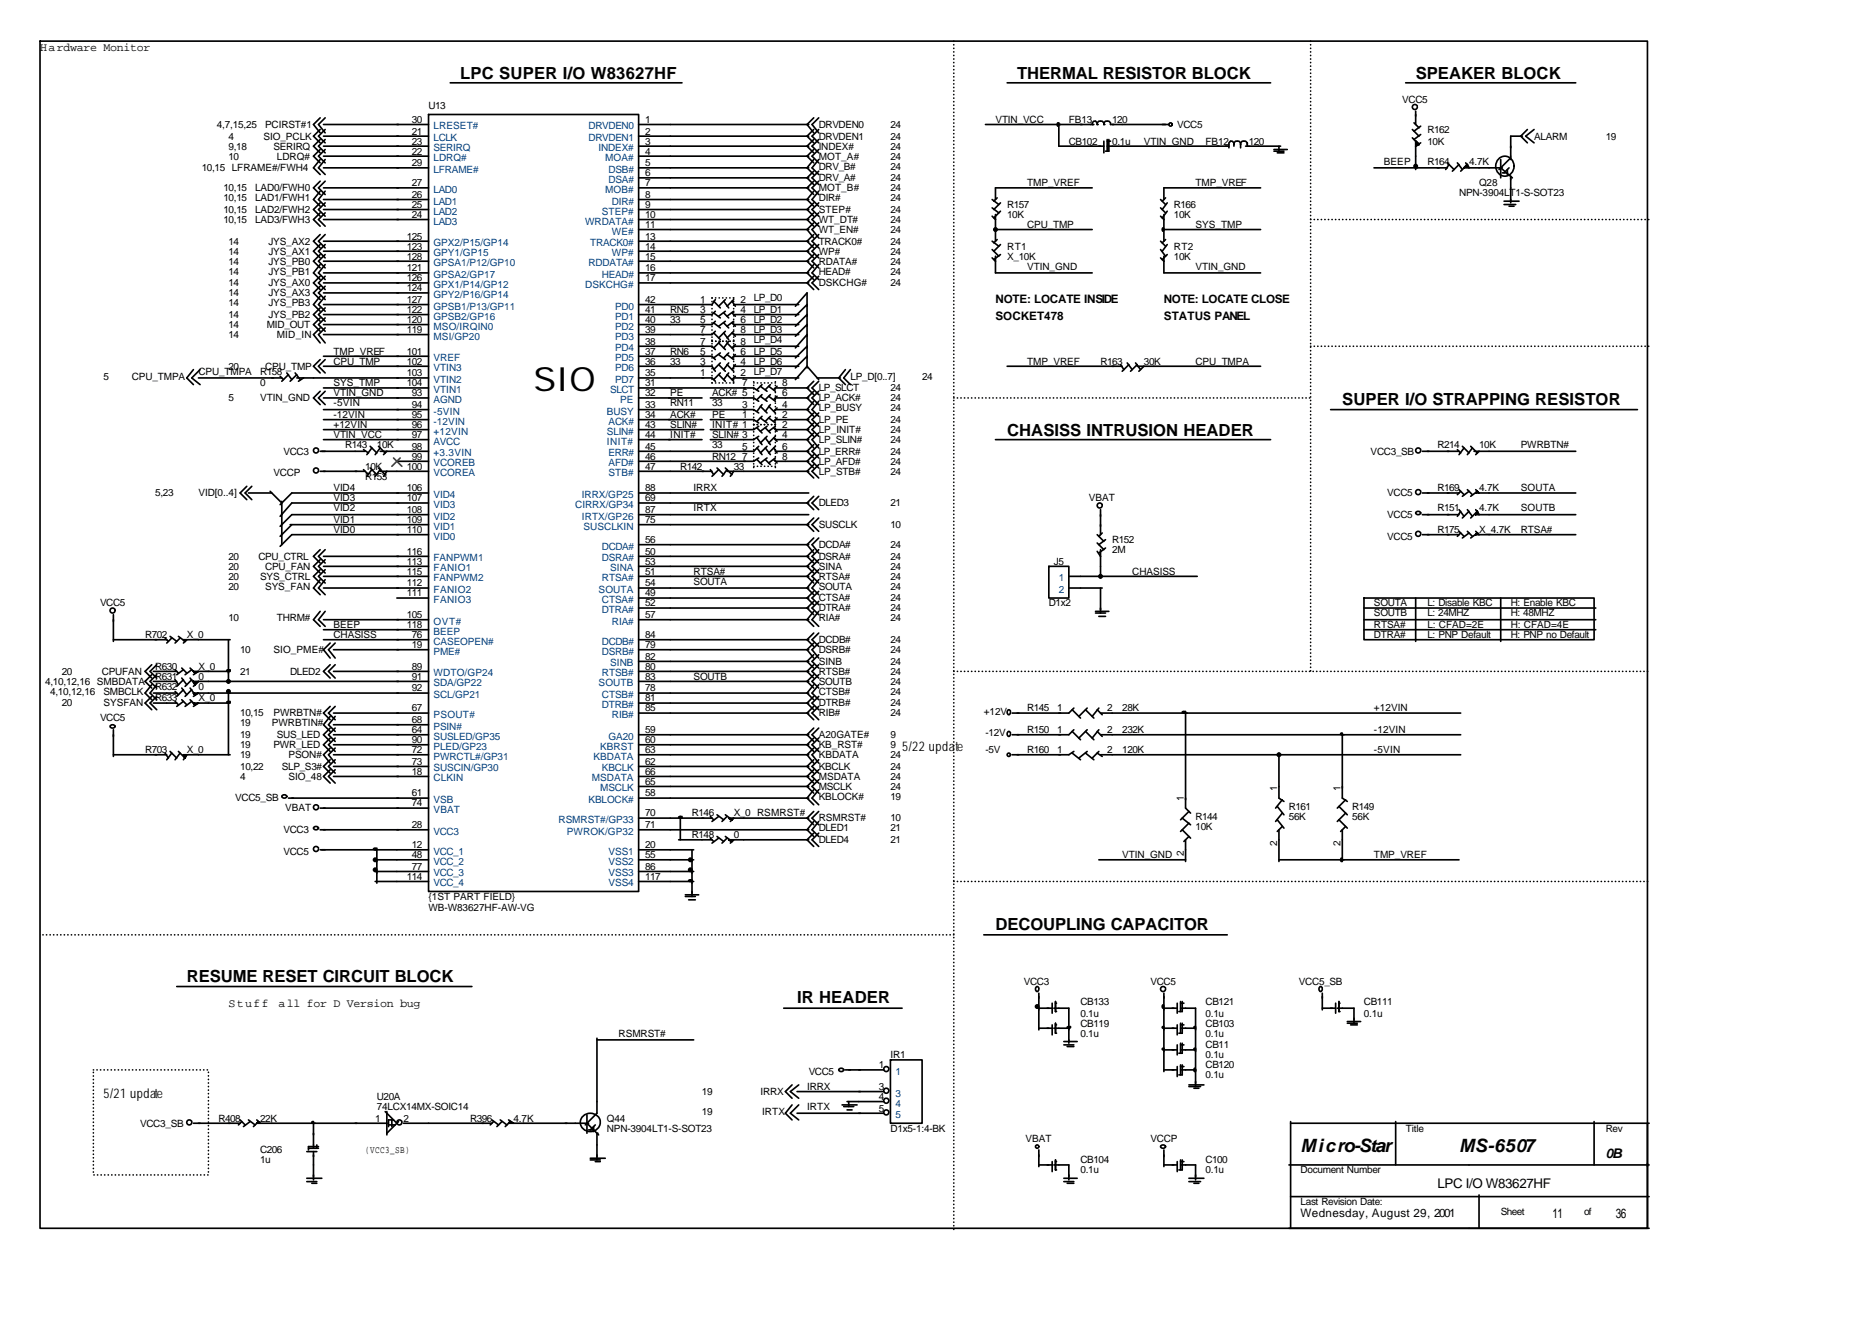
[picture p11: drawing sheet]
<svg xmlns="http://www.w3.org/2000/svg" width="297mm" height="210mm" viewBox="0 0 297 210" stroke-linecap="round" stroke-linejoin="round" font-family="sans-serif">
<defs><g id="words">
<text font-size="5.3" x="84.7" y="62.1">SIO</text>
<g font-size="2.9">
<text x="206.4" y="182.7">Micro-Star</text>
<text x="231.5" y="182.7">MS-6507</text>
</g>
<g font-size="2.6">
<text x="73" y="12.6">LPC SUPER I/O W83627HF</text>
<text x="161.4" y="12.6">THERMAL RESISTOR BLOCK</text>
<text x="224.6" y="12.6">SPEAKER BLOCK</text>
<text x="213" y="64.2">SUPER I/O STRAPPING RESISTOR</text>
<text x="159.8" y="69.2">CHASISS INTRUSION HEADER</text>
<text x="158" y="147.5">DECOUPLING CAPACITOR</text>
<text x="29.6" y="155.8">RESUME RESET CIRCUIT BLOCK</text>
<text x="126.5" y="159.2">IR HEADER</text>
</g>
<g font-size="2.1">
<text x="143.1" y="119.2">5/22 upda</text>
<text x="151.6" y="119.2">te</text>
<text x="16.4" y="174.3">5/21 update</text>
<text x="254.8" y="183.8">0B</text>
<text x="228.1" y="188.6">LPC I/O W83627HF</text>
<text x="246.3" y="193.3">11</text>
<text x="256.4" y="193.3">36</text>
</g>
<g font-size="1.9">
<text x="6.3" y="8.1">Hardware Monitor</text>
<text x="158" y="48.1">NOTE: LOCATE INSIDE</text>
<text x="158" y="50.7">SOCKET478</text>
<text x="184.7" y="48.1">NOTE: LOCATE CLOSE</text>
<text x="184.7" y="50.7">STATUS PANEL</text>
<text x="36.2" y="159.7">Stuff</text>
<text x="44.2" y="159.7">all for D Version bug</text>
<text x="206.4" y="193.1">Wednesday, August 29, 2001</text>
</g>
<g font-size="1.6">
<text x="68" y="17.4">U13</text>
<text x="222.5" y="16.3">VCC5</text>
<text x="34.4" y="20.3">4,7,15,25</text>
<text x="36.2" y="22.1">4</text>
<text x="36.2" y="23.7">9,18</text>
<text x="41.8" y="22.1">SIO_PCLK</text>
<text x="42.1" y="20.3">PCIRST#1</text>
<text x="43.4" y="23.7">SERIRQ</text>
<text x="65.4" y="19.5">30</text>
<text x="65.4" y="21.3">21</text>
<text x="65.4" y="22.9">23</text>
<text x="102.4" y="19.5">1</text>
<text x="102.4" y="21.3">2</text>
<text x="102.4" y="22.9">3</text>
<text x="129.9" y="22.1">DRVDEN1</text>
<text x="129.9" y="23.7">INDEX#</text>
<text x="129.9" y="20.3">DRVDEN0</text>
<text x="141.3" y="22.1">24</text>
<text x="141.3" y="23.7">24</text>
<text x="141.3" y="20.3">24</text>
<text x="158" y="19.5">VTIN_VCC</text>
<text x="169.6" y="19.5">FB13</text>
<text x="169.6" y="22.9">CB102</text>
<text x="176.5" y="19.5">120</text>
<text x="176.5" y="22.9">0.1u</text>
<text x="181.5" y="22.9">VTIN_GND</text>
<text x="186.8" y="20.3">VCC5</text>
<text x="191.3" y="22.9">FB12</text>
<text x="198.2" y="22.9">120</text>
<text x="226.5" y="21.1">R162</text>
<text x="226.5" y="22.9">10K</text>
<text x="243.4" y="22.1">ALARM</text>
<text x="254.8" y="22.1">19</text>
<text x="32" y="27.2">10,15 LFRAME#/FWH4</text>
<text x="36.2" y="25.3">10</text>
<text x="43.9" y="25.3">LDRQ#</text>
<text x="65.4" y="24.5">22</text>
<text x="65.4" y="26.4">29</text>
<text x="65.4" y="29.5">27</text>
<text x="102.4" y="29.5">7</text>
<text x="102.4" y="28">6</text>
<text x="102.4" y="26.4">5</text>
<text x="102.4" y="24.5">4</text>
<text x="129.9" y="28.8">DRV_A#</text>
<text x="129.9" y="25.3">MOT_A#</text>
<text x="129.9" y="26.9">DRV_B#</text>
<text x="141.3" y="28.8">24</text>
<text x="141.3" y="25.3">24</text>
<text x="141.3" y="26.9">24</text>
<text x="163" y="29.5">TMP_VREF</text>
<text x="189.7" y="29.5">TMP_VREF</text>
<text x="219.6" y="26.1">BEEP</text>
<text x="226.5" y="26.1">R164</text>
<text x="233.1" y="26.1">4.7K</text>
<text x="234.7" y="29.5">Q28</text>
<text x="35.5" y="30.3">10,15</text>
<text x="35.5" y="31.9">10,15</text>
<text x="35.5" y="33.8">10,15</text>
<text x="35.5" y="35.4">10,15</text>
<text x="40.5" y="30.3">LAD0/FWH0</text>
<text x="40.5" y="31.9">LAD1/FWH1</text>
<text x="40.5" y="33.8">LAD2/FWH2</text>
<text x="40.5" y="35.4">LAD3/FWH3</text>
<text x="65.4" y="31.4">26</text>
<text x="65.4" y="33">25</text>
<text x="65.4" y="34.6">24</text>
<text x="102.4" y="34.6">10</text>
<text x="102.4" y="33">9</text>
<text x="102.4" y="31.4">8</text>
<text x="129.9" y="30.3">MOT_B#</text>
<text x="129.9" y="31.9">DIR#</text>
<text x="129.9" y="33.8">STEP#</text>
<text x="129.9" y="35.4">WT_DT#</text>
<text x="141.3" y="30.3">24</text>
<text x="141.3" y="31.9">24</text>
<text x="141.3" y="33.8">24</text>
<text x="141.3" y="35.4">24</text>
<text x="159.8" y="33">R157</text>
<text x="159.8" y="34.6">10K</text>
<text x="186.3" y="33">R166</text>
<text x="186.3" y="34.6">10K</text>
<text x="231.5" y="31.1">NPN-3904LT1-S-SOT23</text>
<text x="36.2" y="38.8">14</text>
<text x="36.2" y="40.4">14</text>
<text x="36.2" y="42">14</text>
<text x="42.6" y="38.8">JYS_AX2</text>
<text x="42.6" y="40.4">JYS_AX1</text>
<text x="42.6" y="42">JYS_PB0</text>
<text x="64.6" y="38">125</text>
<text x="64.6" y="39.6">123</text>
<text x="64.6" y="41.2">128</text>
<text x="102.4" y="41.2">15</text>
<text x="102.4" y="39.6">14</text>
<text x="102.4" y="38">13</text>
<text x="102.4" y="36.2">11</text>
<text x="129.9" y="37">WT_EN#</text>
<text x="129.9" y="38.8">TRACK0#</text>
<text x="129.9" y="40.4">WP#</text>
<text x="129.9" y="42">RDATA#</text>
<text x="141.3" y="37">24</text>
<text x="141.3" y="38.8">24</text>
<text x="141.3" y="40.4">24</text>
<text x="141.3" y="42">24</text>
<text x="159.8" y="39.6">RT1</text>
<text x="159.8" y="41.2">X_10K</text>
<text x="163" y="36.2">CPU_TMP</text>
<text x="186.3" y="39.6">RT2</text>
<text x="186.3" y="41.2">10K</text>
<text x="189.7" y="36.2">SYS_TMP</text>
<text x="36.2" y="45.4">14</text>
<text x="36.2" y="43.6">14</text>
<text x="36.2" y="47">14</text>
<text x="42.6" y="45.4">JYS_AX0</text>
<text x="42.6" y="43.6">JYS_PB1</text>
<text x="42.6" y="47">JYS_AX3</text>
<text x="64.6" y="43">121</text>
<text x="64.6" y="44.6">126</text>
<text x="64.6" y="46.2">124</text>
<text x="102.4" y="44.6">17</text>
<text x="102.4" y="43">16</text>
<text x="119.6" y="47.8">LP_D0</text>
<text x="129.9" y="43.6">HEAD#</text>
<text x="129.9" y="45.4">DSKCHG#</text>
<text x="141.3" y="43.6">24</text>
<text x="141.3" y="45.4">24</text>
<text x="163" y="42.8">VTIN_GND</text>
<text x="189.7" y="42.8">VTIN_GND</text>
<text x="36.2" y="48.6">14</text>
<text x="36.2" y="50.4">14</text>
<text x="36.2" y="52">14</text>
<text x="36.2" y="53.6">14</text>
<text x="42.3" y="52">MID_OUT</text>
<text x="42.6" y="48.6">JYS_PB3</text>
<text x="42.6" y="50.4">JYS_PB2</text>
<text x="43.9" y="53.6">MID_IN</text>
<text x="64.6" y="48.1">127</text>
<text x="64.6" y="49.7">122</text>
<text x="64.6" y="51.2">120</text>
<text x="64.6" y="52.8">119</text>
<text x="102.4" y="48.1">42</text>
<text x="102.4" y="49.7">41</text>
<text x="102.4" y="51.2">40</text>
<text x="102.4" y="52.8">39</text>
<text x="106.4" y="49.7">RN5</text>
<text x="106.4" y="51.2">33</text>
<text x="111.1" y="48.1">1</text>
<text x="111.1" y="49.7">3</text>
<text x="111.1" y="51.2">5</text>
<text x="111.1" y="52.8">7</text>
<text x="117.5" y="48.1">2</text>
<text x="117.5" y="49.7">4</text>
<text x="117.5" y="51.2">6</text>
<text x="117.5" y="52.8">8</text>
<text x="119.6" y="52.8">LP_D3</text>
<text x="119.6" y="49.7">LP_D1</text>
<text x="119.6" y="51.2">LP_D2</text>
<text x="31.5" y="59.4">CPU_TMPA</text>
<text x="36.2" y="58.6">20</text>
<text x="41.3" y="59.4">R158</text>
<text x="42.1" y="58.6">CPU_TMP</text>
<text x="52.9" y="56.3">TMP_VREF</text>
<text x="52.9" y="57.9">CPU_TMP</text>
<text x="64.6" y="56.3">101</text>
<text x="64.6" y="57.9">102</text>
<text x="64.6" y="59.7">103</text>
<text x="102.4" y="54.7">38</text>
<text x="102.4" y="56.3">37</text>
<text x="102.4" y="57.9">36</text>
<text x="102.4" y="59.7">35</text>
<text x="106.4" y="56.3">RN6</text>
<text x="106.4" y="57.9">33</text>
<text x="111.1" y="59.7">1</text>
<text x="111.1" y="57.9">3</text>
<text x="111.1" y="56.3">5</text>
<text x="111.1" y="54.7">7</text>
<text x="117.5" y="59.7">2</text>
<text x="117.5" y="57.9">4</text>
<text x="117.5" y="56.3">6</text>
<text x="117.5" y="54.7">8</text>
<text x="119.6" y="56.3">LP_D5</text>
<text x="119.6" y="59.4">LP_D7</text>
<text x="119.6" y="54.4">LP_D4</text>
<text x="119.6" y="57.9">LP_D6</text>
<text x="163" y="57.9">TMP_VREF</text>
<text x="174.6" y="57.9">R163</text>
<text x="181.5" y="57.9">30K</text>
<text x="189.7" y="57.9">CPU_TMPA</text>
<text x="16.4" y="60.2">5</text>
<text x="20.9" y="60.2">CPU_TMPA</text>
<text x="36.2" y="63.7">5</text>
<text x="41.3" y="63.7">VTIN_GND</text>
<text x="41.3" y="61.3">0</text>
<text x="52.9" y="62.9">VTIN_GND</text>
<text x="52.9" y="61.3">SYS_TMP</text>
<text x="52.9" y="64.5">-5VIN</text>
<text x="64.6" y="61.3">104</text>
<text x="65.4" y="62.9">93</text>
<text x="65.4" y="64.7">94</text>
<text x="102.4" y="61.3">31</text>
<text x="102.4" y="62.9">32</text>
<text x="102.4" y="64.7">33</text>
<text x="106.4" y="62.9">PE</text>
<text x="106.4" y="64.5">RN11</text>
<text x="113" y="62.9">ACK# 5</text>
<text x="113" y="64.5">33</text>
<text x="117.7" y="64.7">3</text>
<text x="117.7" y="61.3">7</text>
<text x="124.1" y="64.7">4</text>
<text x="124.1" y="62.9">6</text>
<text x="124.1" y="61.3">8</text>
<text x="129.9" y="62.1">LP_SLCT</text>
<text x="129.9" y="63.7">LP_ACK#</text>
<text x="129.9" y="65.3">LP_BUSY</text>
<text x="134.9" y="60.2">LP_D[0..7]</text>
<text x="141.3" y="62.1">24</text>
<text x="141.3" y="63.7">24</text>
<text x="141.3" y="65.3">24</text>
<text x="146.3" y="60.2">24</text>
<text x="52.9" y="66.3">-12VIN</text>
<text x="52.9" y="67.9">+12VIN</text>
<text x="52.9" y="69.5">VTIN_VCC</text>
<text x="54.8" y="71.1">R143</text>
<text x="59.8" y="71.1">10K</text>
<text x="65.4" y="66.3">95</text>
<text x="65.4" y="67.9">96</text>
<text x="65.4" y="69.5">97</text>
<text x="65.4" y="71.3">98</text>
<text x="102.4" y="66.3">34</text>
<text x="102.4" y="67.9">43</text>
<text x="102.4" y="69.5">44</text>
<text x="102.4" y="71.3">45</text>
<text x="106.4" y="66.3">ACK#</text>
<text x="106.4" y="67.9">SLIN#</text>
<text x="106.4" y="69.5">INIT#</text>
<text x="113" y="66.3">PE</text>
<text x="113" y="69.5">SLIN# 3</text>
<text x="113" y="67.9">INIT# 1</text>
<text x="113" y="71.1">33</text>
<text x="117.7" y="66.3">1</text>
<text x="117.7" y="71.3">5</text>
<text x="124.1" y="66.3">2</text>
<text x="124.1" y="67.9">2</text>
<text x="124.1" y="69.5">4</text>
<text x="124.1" y="71.3">6</text>
<text x="129.9" y="67.1">LP_PE</text>
<text x="129.9" y="68.7">LP_INIT#</text>
<text x="129.9" y="70.3">LP_SLIN#</text>
<text x="141.3" y="67.1">24</text>
<text x="141.3" y="68.7">24</text>
<text x="141.3" y="70.3">24</text>
<text x="228.1" y="71.1">R214</text>
<text x="234.7" y="71.1">10K</text>
<text x="241.3" y="71.1">PWRBTN#</text>
<text x="43.4" y="75.6">VCCP</text>
<text x="45" y="72.1">VCC3</text>
<text x="52.9" y="78">VID4</text>
<text x="57.9" y="76.1">R153</text>
<text x="57.9" y="74.5">10K</text>
<text x="64.6" y="74.5">100</text>
<text x="64.6" y="78">106</text>
<text x="65.4" y="72.9">99</text>
<text x="102.4" y="72.9">46</text>
<text x="102.4" y="74.5">47</text>
<text x="102.4" y="78">88</text>
<text x="107.9" y="74.5">R142</text>
<text x="110.1" y="78">IRRX</text>
<text x="113" y="72.9">RN12</text>
<text x="116.4" y="74.5">33</text>
<text x="117.7" y="72.9">7</text>
<text x="124.1" y="72.9">8</text>
<text x="129.9" y="72.1">LP_ERR#</text>
<text x="129.9" y="73.7">LP_AFD#</text>
<text x="129.9" y="75.3">LP_STB#</text>
<text x="141.3" y="72.1">24</text>
<text x="141.3" y="73.7">24</text>
<text x="141.3" y="75.3">24</text>
<text x="217.5" y="72.1">VCC3_SB</text>
<text x="228.1" y="78">R169</text>
<text x="234.7" y="78">4.7K</text>
<text x="241.3" y="78">SOUTA</text>
<text x="24.6" y="78.8">5,23</text>
<text x="31.5" y="78.8">VID[0..4]</text>
<text x="52.9" y="79.6">VID3</text>
<text x="52.9" y="81.1">VID2</text>
<text x="52.9" y="83">VID1</text>
<text x="64.6" y="79.6">107</text>
<text x="64.6" y="81.4">108</text>
<text x="64.6" y="83">109</text>
<text x="102.4" y="81.4">87</text>
<text x="102.4" y="79.6">69</text>
<text x="102.4" y="83">75</text>
<text x="110.1" y="81.1">IRTX</text>
<text x="129.9" y="80.3">DLED3</text>
<text x="129.9" y="83.8">SUSCLK</text>
<text x="141.3" y="80.3">21</text>
<text x="141.3" y="83.8">10</text>
<text x="172.8" y="79.6">VBAT</text>
<text x="220.1" y="78.8">VCC5</text>
<text x="220.1" y="82.2">VCC5</text>
<text x="228.1" y="81.1">R151</text>
<text x="234.7" y="81.1">4.7K</text>
<text x="241.3" y="81.1">SOUTB</text>
<text x="36.2" y="88.8">20</text>
<text x="41" y="88.8">CPU_CTRL</text>
<text x="52.9" y="84.6">VID0</text>
<text x="64.6" y="84.6">110</text>
<text x="64.6" y="88">116</text>
<text x="64.6" y="89.6">113</text>
<text x="102.4" y="86.2">56</text>
<text x="102.4" y="88">50</text>
<text x="102.4" y="89.6">53</text>
<text x="129.9" y="87">DCDA#</text>
<text x="129.9" y="88.8">DSRA#</text>
<text x="141.3" y="87">24</text>
<text x="141.3" y="88.8">24</text>
<text x="167.2" y="89.6">J5</text>
<text x="176.5" y="86.2">R152</text>
<text x="176.5" y="87.8">2M</text>
<text x="220.1" y="85.6">VCC5</text>
<text x="228.1" y="84.6">R175</text>
<text x="234.7" y="84.6">X_4.7K</text>
<text x="241.3" y="84.6">RTSA#</text>
<text x="36.2" y="90.4">20</text>
<text x="36.2" y="92">20</text>
<text x="36.2" y="93.6">20</text>
<text x="41.3" y="92">SYS_CTRL</text>
<text x="42.1" y="90.4">CPU_FAN</text>
<text x="42.1" y="93.6">SYS_FAN</text>
<text x="64.6" y="91.2">115</text>
<text x="64.6" y="93">112</text>
<text x="64.6" y="94.6">111</text>
<text x="102.4" y="91.2">51</text>
<text x="102.4" y="93">54</text>
<text x="102.4" y="94.6">49</text>
<text x="110.1" y="91.2">RTSA#</text>
<text x="110.1" y="92.8">SOUTA</text>
<text x="129.9" y="90.4">SINA</text>
<text x="129.9" y="92">RTSA#</text>
<text x="129.9" y="93.6">SOUTA</text>
<text x="129.9" y="95.4">CTSA#</text>
<text x="141.3" y="90.4">24</text>
<text x="141.3" y="92">24</text>
<text x="141.3" y="93.6">24</text>
<text x="141.3" y="95.4">24</text>
<text x="179.7" y="91.2">CHASISS</text>
<text x="15.9" y="96.2">VCC5</text>
<text x="23" y="101.2">R702</text>
<text x="29.6" y="101.2">X_0</text>
<text x="36.2" y="98.6">10</text>
<text x="43.9" y="98.6">THRM#</text>
<text x="52.9" y="101.2">CHASISS</text>
<text x="52.9" y="99.7">BEEP</text>
<text x="64.6" y="98.1">105</text>
<text x="64.6" y="99.7">118</text>
<text x="65.4" y="101.2">76</text>
<text x="102.4" y="96.2">52</text>
<text x="102.4" y="98.1">57</text>
<text x="102.4" y="101.2">84</text>
<text x="129.9" y="97">DTRA#</text>
<text x="129.9" y="98.6">RIA#</text>
<text x="141.3" y="97">24</text>
<text x="141.3" y="98.6">24</text>
<text x="166.4" y="96.2">D1x2</text>
<text x="218" y="96.2">SOUTA</text>
<text x="218" y="97.8">SOUTB</text>
<text x="218" y="99.7">RTSA#</text>
<text x="218" y="101.2">DTRA#</text>
<text x="226.5" y="97.8">L: 24MHZ</text>
<text x="226.5" y="96.2">L: Disable KBC</text>
<text x="226.5" y="99.7">L: CFAD=2E</text>
<text x="226.5" y="101.2">L: PNP Default</text>
<text x="239.7" y="97.8">H: 48MHZ</text>
<text x="239.7" y="96.2">H: Enable KBC</text>
<text x="239.7" y="99.7">H: CFAD=4E</text>
<text x="239.7" y="101.2">H: PNP no Default</text>
<text x="9.8" y="107.1">20</text>
<text x="16.1" y="107.1">CPUFAN</text>
<text x="24.6" y="107.9">R631</text>
<text x="24.6" y="106.3">R630</text>
<text x="31.5" y="107.9">0</text>
<text x="31.5" y="106.3">X_0</text>
<text x="38.1" y="103.6">10</text>
<text x="38.1" y="107.1">21</text>
<text x="43.4" y="103.6">SIO_PME#</text>
<text x="46" y="107.1">DLED2</text>
<text x="65.4" y="102.8">19</text>
<text x="65.4" y="106.3">89</text>
<text x="65.4" y="107.9">91</text>
<text x="102.4" y="102.8">79</text>
<text x="102.4" y="104.7">82</text>
<text x="102.4" y="106.3">80</text>
<text x="102.4" y="107.9">83</text>
<text x="110.1" y="107.9">SOUTB</text>
<text x="129.9" y="102">DCDB#</text>
<text x="129.9" y="103.6">DSRB#</text>
<text x="129.9" y="107.1">RTSB#</text>
<text x="129.9" y="105.5">SINB</text>
<text x="141.3" y="102">24</text>
<text x="141.3" y="103.6">24</text>
<text x="141.3" y="107.1">24</text>
<text x="141.3" y="105.5">24</text>
<text x="7.1" y="108.7">4,10,12,16 SMBDATA</text>
<text x="7.9" y="110.2">4,10,12,16</text>
<text x="9.8" y="112.1">20</text>
<text x="16.4" y="110.2">SMBCLK</text>
<text x="16.4" y="112.1">SYSFAN</text>
<text x="24.6" y="109.4">R632</text>
<text x="24.6" y="111.3">R633</text>
<text x="31.5" y="109.4">0</text>
<text x="31.5" y="111.3">X_0</text>
<text x="38.1" y="113.7">10,15</text>
<text x="43.4" y="113.7">PWRBTN#</text>
<text x="65.4" y="109.7">92</text>
<text x="65.4" y="112.9">67</text>
<text x="102.4" y="109.7">78</text>
<text x="102.4" y="111.3">81</text>
<text x="102.4" y="112.9">85</text>
<text x="129.9" y="108.7">SOUTB</text>
<text x="129.9" y="110.2">CTSB#</text>
<text x="129.9" y="112.1">DTRB#</text>
<text x="129.9" y="113.7">RIB#</text>
<text x="141.3" y="108.7">24</text>
<text x="141.3" y="110.2">24</text>
<text x="141.3" y="112.1">24</text>
<text x="141.3" y="113.7">24</text>
<text x="156.1" y="113.4">+12V</text>
<text x="163" y="112.9">R145</text>
<text x="167.7" y="112.9">1</text>
<text x="175.7" y="112.9">2</text>
<text x="178.1" y="112.9">28K</text>
<text x="218" y="112.9">+12VIN</text>
<text x="15.9" y="114.5">VCC5</text>
<text x="23" y="119.5">R703</text>
<text x="29.6" y="119.5">X_0</text>
<text x="38.1" y="115.3">19</text>
<text x="38.1" y="118.7">19</text>
<text x="38.1" y="117.1">19</text>
<text x="43.1" y="115.3">PWRBTIN#</text>
<text x="43.4" y="118.7">PWR_LED</text>
<text x="43.9" y="117.1">SUS_LED</text>
<text x="65.4" y="117.9">90</text>
<text x="65.4" y="116.3">64</text>
<text x="65.4" y="114.7">68</text>
<text x="65.4" y="119.5">72</text>
<text x="102.4" y="116.3">59</text>
<text x="102.4" y="117.9">60</text>
<text x="102.4" y="119.5">63</text>
<text x="129.9" y="118.7">KB_RST#</text>
<text x="129.9" y="117.1">A20GATE#</text>
<text x="141.3" y="118.7">9</text>
<text x="141.3" y="117.1">9</text>
<text x="156.4" y="116.9">-12V</text>
<text x="156.4" y="119.5">-5V</text>
<text x="163" y="116.3">R150</text>
<text x="163" y="119.5">R160</text>
<text x="167.7" y="116.3">1</text>
<text x="167.7" y="119.5">1</text>
<text x="175.7" y="116.3">2</text>
<text x="175.7" y="119.5">2</text>
<text x="178.1" y="116.3">232K</text>
<text x="178.1" y="119.5">120K</text>
<text x="218" y="119.5">-5VIN</text>
<text x="218" y="116.3">-12VIN</text>
<text x="38.1" y="123.7">4</text>
<text x="38.1" y="120.3">19</text>
<text x="38.1" y="122.1">10,22</text>
<text x="44.7" y="122.1">SLP_S3#</text>
<text x="45.8" y="123.7">SIO_48</text>
<text x="45.8" y="120.3">PSON#</text>
<text x="65.4" y="122.9">18</text>
<text x="65.4" y="121.4">73</text>
<text x="102.4" y="121.4">62</text>
<text x="102.4" y="122.9">66</text>
<text x="102.4" y="124.5">65</text>
<text x="129.9" y="120.3">KBDATA</text>
<text x="129.9" y="122.1">KBCLK</text>
<text x="129.9" y="123.7">MSDATA</text>
<text x="129.9" y="125.3">MSCLK</text>
<text x="141.3" y="120.3">24</text>
<text x="141.3" y="122.1">24</text>
<text x="141.3" y="123.7">24</text>
<text x="141.3" y="125.3">24</text>
<text x="202.7" y="125.6" transform="rotate(-90 202.7 125.6)">1</text>
<text x="212.7" y="125.6" transform="rotate(-90 212.7 125.6)">1</text>
<text x="37.3" y="127.2">VCC5_SB</text>
<text x="45.2" y="128.8">VBAT</text>
<text x="65.4" y="126.4">61</text>
<text x="65.4" y="128">74</text>
<text x="65.4" y="131.4">28</text>
<text x="102.4" y="129.6">70</text>
<text x="102.4" y="131.4">71</text>
<text x="102.4" y="126.4">58</text>
<text x="109.8" y="129.6">R146</text>
<text x="116.4" y="129.6">X_0 RSMRST#</text>
<text x="129.9" y="126.9">KBLOCK#</text>
<text x="129.9" y="130.4">RSMRST#</text>
<text x="129.9" y="131.9">DLED1</text>
<text x="141.3" y="126.9">19</text>
<text x="141.3" y="130.4">10</text>
<text x="141.3" y="131.9">21</text>
<text x="187.9" y="127.2" transform="rotate(-90 187.9 127.2)">1</text>
<text x="189.7" y="130.1">R144</text>
<text x="189.7" y="131.7">10K</text>
<text x="204.5" y="128.5">R161</text>
<text x="204.5" y="130.1">56K</text>
<text x="214.6" y="128.5">R149</text>
<text x="214.6" y="130.1">56K</text>
<text x="45" y="132.2">VCC3</text>
<text x="45" y="135.6">VCC5</text>
<text x="65.4" y="134.6">12</text>
<text x="65.4" y="136.2">48</text>
<text x="102.4" y="134.6">20</text>
<text x="102.4" y="136.2">55</text>
<text x="109.8" y="133">R148</text>
<text x="116.4" y="133">0</text>
<text x="129.9" y="133.8">DLED4</text>
<text x="141.3" y="133.8">21</text>
<text x="178.1" y="136.2">VTIN_GND</text>
<text x="187.9" y="135.9" transform="rotate(-90 187.9 135.9)">2</text>
<text x="202.7" y="134.3" transform="rotate(-90 202.7 134.3)">2</text>
<text x="212.7" y="134.3" transform="rotate(-90 212.7 134.3)">2</text>
<text x="218" y="136.2">TMP_VREF</text>
<text x="64.6" y="139.6">114</text>
<text x="65.4" y="138">77</text>
<text x="68" y="142.8">{1ST PART FIELD}</text>
<text x="102.4" y="138">86</text>
<text x="102.4" y="139.6">117</text>
<text x="68" y="144.6">WB-W83627HF-AW-VG</text>
<text x="162.5" y="156.3">VCC3</text>
<text x="171.4" y="159.5">CB133</text>
<text x="171.4" y="161.3">0.1u</text>
<text x="182.6" y="156.3">VCC5</text>
<text x="191.3" y="159.5">CB121</text>
<text x="191.3" y="161.3">0.1u</text>
<text x="206.1" y="156.3">VCC5_SB</text>
<text x="216.4" y="159.5">CB111</text>
<text x="216.4" y="161.3">0.1u</text>
<text x="98.2" y="164.5">RSMRST#</text>
<text x="141.3" y="167.9">IR1</text>
<text x="171.4" y="162.9">CB119</text>
<text x="171.4" y="164.5">0.1u</text>
<text x="191.3" y="166.3">CB11</text>
<text x="191.3" y="167.9">0.1u</text>
<text x="191.3" y="162.9">CB103</text>
<text x="191.3" y="164.5">0.1u</text>
<text x="111.4" y="173.7">19</text>
<text x="120.6" y="173.7">IRRX</text>
<text x="128.1" y="172.9">IRRX</text>
<text x="128.3" y="170.6">VCC5</text>
<text x="139.4" y="169.5">1</text>
<text x="139.4" y="172.9">3</text>
<text x="191.3" y="169.5">CB120</text>
<text x="191.3" y="171.1">0.1u</text>
<text x="22.2" y="178.8">VCC3_SB</text>
<text x="34.7" y="178">R408</text>
<text x="41.3" y="178">22K</text>
<text x="59.5" y="178">1</text>
<text x="59.8" y="174.5">U20A</text>
<text x="59.8" y="176.1">74LCX14MX-SOIC14</text>
<text x="64" y="178">2</text>
<text x="74.6" y="178">R396</text>
<text x="81.5" y="178">4.7K</text>
<text x="96.3" y="178">Q44</text>
<text x="96.3" y="179.6">NPN-3904LT1-S-SOT23</text>
<text x="111.4" y="176.9">19</text>
<text x="120.9" y="176.9">IRTX</text>
<text x="128.1" y="176.1">IRTX</text>
<text x="139.4" y="174.5">4</text>
<text x="139.4" y="176.4">5</text>
<text x="141.3" y="179.6">D1x5-1:4-BK</text>
<text x="223" y="179.6">Title</text>
<text x="254.8" y="179.6">Rev</text>
<text x="41.3" y="183">C206</text>
<text x="41.3" y="184.6">1u</text>
<text x="57.9" y="183">(VCC3_SB)</text>
<text x="162.7" y="181.2">VBAT</text>
<text x="171.4" y="184.6">CB104</text>
<text x="182.6" y="181.2">VCCP</text>
<text x="191.3" y="184.6">C100</text>
<text x="171.4" y="186.2">0.1u</text>
<text x="191.3" y="186.2">0.1u</text>
<text x="206.4" y="186.2">Document Number</text>
<text x="206.4" y="191.2">Last Revision Date:</text>
<text x="238.1" y="192.8">Sheet</text>
<text x="251.4" y="192.8">of</text>
</g>
<g font-size="1.6" fill="#004080">
<text x="68.8" y="20.5">LRESET#</text>
<text x="68.8" y="22.4">LCLK</text>
<text x="68.8" y="24">SERIRQ</text>
<text x="93.4" y="20.5">DRVDEN0</text>
<text x="93.4" y="22.4">DRVDEN1</text>
<text x="95" y="24">INDEX#</text>
<text x="68.8" y="25.6">LDRQ#</text>
<text x="68.8" y="27.4">LFRAME#</text>
<text x="96" y="25.6">MOA#</text>
<text x="96.6" y="29">DSA#</text>
<text x="96.6" y="27.4">DSB#</text>
<text x="68.8" y="30.6">LAD0</text>
<text x="68.8" y="32.5">LAD1</text>
<text x="68.8" y="34">LAD2</text>
<text x="68.8" y="35.6">LAD3</text>
<text x="92.9" y="35.6">WRDATA#</text>
<text x="95.5" y="34">STEP#</text>
<text x="96" y="30.6">MOB#</text>
<text x="97.1" y="32.5">DIR#</text>
<text x="68.8" y="39.1">GPX2/P15/GP14</text>
<text x="68.8" y="40.7">GPY1/GP15</text>
<text x="93.7" y="39.1">TRACK0#</text>
<text x="97.1" y="40.7">WP#</text>
<text x="97.1" y="37.2">WE#</text>
<text x="68.8" y="42.2">GPSA1/P12/GP10</text>
<text x="68.8" y="44.1">GPSA2/GP17</text>
<text x="68.8" y="45.7">GPX1/P14/GP12</text>
<text x="68.8" y="47.3">GPY2/P16/GP14</text>
<text x="92.9" y="45.7">DSKCHG#</text>
<text x="93.4" y="42.2">RDDATA#</text>
<text x="95.5" y="44.1">HEAD#</text>
<text x="68.8" y="49.1">GPSB1/P13/GP11</text>
<text x="68.8" y="50.7">GPSB2/GP16</text>
<text x="68.8" y="52.3">MSO/IRQIN0</text>
<text x="68.8" y="53.9">MSI/GP20</text>
<text x="97.6" y="49.1">PD0</text>
<text x="97.6" y="50.7">PD1</text>
<text x="97.6" y="52.3">PD2</text>
<text x="97.6" y="53.9">PD3</text>
<text x="68.8" y="57.3">VREF</text>
<text x="68.8" y="58.9">VTIN3</text>
<text x="97.6" y="55.7">PD4</text>
<text x="97.6" y="57.3">PD5</text>
<text x="97.6" y="58.9">PD6</text>
<text x="68.8" y="63.9">AGND</text>
<text x="68.8" y="65.8">-5VIN</text>
<text x="68.8" y="60.8">VTIN2</text>
<text x="68.8" y="62.4">VTIN1</text>
<text x="96.3" y="65.8">BUSY</text>
<text x="96.8" y="62.4">SLCT</text>
<text x="97.6" y="60.8">PD7</text>
<text x="98.4" y="63.9">PE</text>
<text x="68.8" y="67.4">-12VIN</text>
<text x="68.8" y="69">+12VIN</text>
<text x="68.8" y="70.6">AVCC</text>
<text x="96.3" y="69">SLIN#</text>
<text x="96.3" y="70.6">INIT#</text>
<text x="96.6" y="67.4">ACK#</text>
<text x="68.8" y="72.4">+3.3VIN</text>
<text x="68.8" y="74">VCOREB</text>
<text x="68.8" y="75.6">VCOREA</text>
<text x="96.6" y="72.4">ERR#</text>
<text x="96.6" y="74">AFD#</text>
<text x="96.6" y="75.6">STB#</text>
<text x="68.8" y="79">VID4</text>
<text x="68.8" y="80.6">VID3</text>
<text x="68.8" y="82.5">VID2</text>
<text x="91.3" y="80.6">CIRRX/GP34</text>
<text x="92.3" y="79">IRRX/GP25</text>
<text x="92.3" y="82.5">IRTX/GP26</text>
<text x="68.8" y="84">VID1</text>
<text x="68.8" y="85.6">VID0</text>
<text x="68.8" y="89.1">FANPWM1</text>
<text x="92.6" y="84">SUSCLKIN</text>
<text x="95.5" y="87.2">DCDA#</text>
<text x="95.5" y="89.1">DSRA#</text>
<text x="68.8" y="92.3">FANPWM2</text>
<text x="68.8" y="90.7">FANIO1</text>
<text x="68.8" y="94.1">FANIO2</text>
<text x="68.8" y="95.7">FANIO3</text>
<text x="95" y="94.1">SOUTA</text>
<text x="95.5" y="92.3">RTSA#</text>
<text x="95.5" y="95.7">CTSA#</text>
<text x="96.8" y="90.7">SINA</text>
<text x="168" y="92.3">1</text>
<text x="168" y="94.1">2</text>
<text x="68.8" y="99.1">OVT#</text>
<text x="68.8" y="100.7">BEEP</text>
<text x="95.5" y="97.3">DTRA#</text>
<text x="97.1" y="99.1">RIA#</text>
<text x="68.8" y="103.9">PME#</text>
<text x="68.8" y="107.3">WDTO/GP24</text>
<text x="68.8" y="102.3">CASEOPEN#</text>
<text x="95.5" y="102.3">DCDB#</text>
<text x="95.5" y="103.9">DSRB#</text>
<text x="95.5" y="107.3">RTSB#</text>
<text x="96.8" y="105.7">SINB</text>
<text x="68.8" y="108.9">SDA/GP22</text>
<text x="68.8" y="110.8">SCL/GP21</text>
<text x="68.8" y="113.9">PSOUT#</text>
<text x="95" y="108.9">SOUTB</text>
<text x="95.5" y="110.8">CTSB#</text>
<text x="95.5" y="112.4">DTRB#</text>
<text x="97.1" y="113.9">RIB#</text>
<text x="68.8" y="119">PLED/GP23</text>
<text x="68.8" y="117.4">SUSLED/GP35</text>
<text x="68.8" y="115.8">PSIN#</text>
<text x="95.2" y="119">KBRST</text>
<text x="96.6" y="117.4">GA20</text>
<text x="68.8" y="124">CLKIN</text>
<text x="68.8" y="120.6">PWRCTL#/GP31</text>
<text x="68.8" y="122.4">SUSCIN/GP30</text>
<text x="93.9" y="124">MSDATA</text>
<text x="94.2" y="120.6">KBDATA</text>
<text x="95.2" y="125.6">MSCLK</text>
<text x="95.5" y="122.4">KBCLK</text>
<text x="68.8" y="127.4">VSB</text>
<text x="68.8" y="129">VBAT</text>
<text x="88.6" y="130.6">RSMRST#/GP33</text>
<text x="93.4" y="127.4">KBLOCK#</text>
<text x="68.8" y="132.5">VCC3</text>
<text x="68.8" y="135.6">VCC_1</text>
<text x="68.8" y="137.2">VCC_2</text>
<text x="90" y="132.5">PWROK/GP32</text>
<text x="96.6" y="135.6">VSS1</text>
<text x="96.6" y="137.2">VSS2</text>
<text x="68.8" y="139.1">VCC_3</text>
<text x="68.8" y="140.7">VCC_4</text>
<text x="96.6" y="139.1">VSS3</text>
<text x="96.6" y="140.7">VSS4</text>
<text x="142.1" y="170.6">1</text>
<text x="142.1" y="174">3</text>
<text x="142.1" y="175.6">4</text>
<text x="142.1" y="177.4">5</text>
</g>
</g></defs>
<g fill="none" stroke="#000" stroke-width=".26">
<path d="M6.3 6.5h255.1v188.4h-255.1zM50.8 18.7l-1.1 1.1 1.1 1.3M51.3 19.8h16.7M51.6 18.7l-1.1 1.1 1.1 1.3M68 18.2h33.3v123.3h-33.3zM71.4 13.1h36.8M101.3 19.8h27M129.1 18.7l-1 1.1 1 1.3M129.9 18.7l-1 1.1 1 1.3M156.4 19.8h17.2M159.8 13.1h41.8M168 19.5v3.7h7.2"/>
<path d="M173.3 19.8h.1M173.3 19.8v-.3l.3-.3h.2l.3 .3v.3M174.1 19.8h.1M174.1 19.8v-.3a.66 .66 0 0 1 1.1 0v.3M175.2 19.8h.1M175.2 19.8v-.3a.66 .66 0 0 1 1 0v.3h.5M176.5 19.8h9M223 13.1h27M224.4 19.5l.8 .8M224.6 17.6v2.2M224.9 16.8a.4 .4 0 0 0-.6-.2 .4 .4 0 0 0-.1 .6 .4 .4 0 0 0 .6 0l.1-.2M50.8 20.5l-1.1 1.1 1.1 1.1"/>
<path d="M50.8 22.1l-1.1 1.1 1.1 1.1M50.8 23.7l-1.1 1.1 1.1 1M50.8 25.3l-1.1 1.3 1.1 1.1M50.8 28.8l-1.1 1 1.1 1.1M50.8 30.3l-1.1 1.4 1.1 1M50.8 32.2l-1.1 1 1.1 1.1M50.8 33.8l-1.1 1 1.1 1.1M50.8 37.2l-1.1 1.1 1.1 1M50.8 38.8l-1.1 1.1 1.1 1M51.3 26.6h16.7M51.3 23.2h16.7M51.3 21.6h16.7"/>
<path d="M51.3 39.9h16.7M51.3 38.3h16.7M51.3 34.8h16.7M51.3 33.2h16.7M51.3 31.7h16.7M51.3 29.8h16.7M51.3 24.8h16.7M51.6 20.5l-1.1 1.1 1.1 1.1M51.6 22.1l-1.1 1.1 1.1 1.1M51.6 23.7l-1.1 1.1 1.1 1M51.6 25.3l-1.1 1.3 1.1 1.1M51.6 28.8l-1.1 1 1.1 1.1"/>
<path d="M51.6 30.3l-1.1 1.4 1.1 1M51.6 32.2l-1.1 1 1.1 1.1M51.6 33.8l-1.1 1 1.1 1.1M51.6 37.2l-1.1 1.1 1.1 1M51.6 38.8l-1.1 1.1 1.1 1M101.3 26.6h27M101.3 23.2h27M101.3 21.6h27M101.3 39.9h27M101.3 38.3h27M101.3 36.4h27M101.3 34.8h27"/>
<path d="M101.3 33.2h27M101.3 31.7h27M101.3 29.8h27M101.3 28.2h27M101.3 24.8h27M129.1 28.8l-1 1 1 1.1M129.1 35.4l-1 1 1 1.3M129.1 20.5l-1 1.1 1 1.1M129.1 22.1l-1 1.1 1 1.1M129.1 27.2l-1 1 1 1.1M129.1 23.7l-1 1.1 1 1M129.1 25.3l-1 1.3 1 1.1"/>
<path d="M129.1 30.3l-1 1.4 1 1M129.1 32.2l-1 1 1 1.1M129.1 33.8l-1 1 1 1.1M129.1 37.2l-1 1.1 1 1M129.1 38.8l-1 1.1 1 1M129.9 35.4l-1 1 1 1.3M129.9 20.5l-1 1.1 1 1.1M129.9 22.1l-1 1.1 1 1.1M129.9 27.2l-1 1 1 1.1M129.9 23.7l-1 1.1 1 1M129.9 25.3l-1 1.3 1 1.1M129.9 28.8l-1 1 1 1.1"/>
<path d="M129.9 30.3l-1 1.4 1 1M129.9 32.2l-1 1 1 1.1M129.9 33.8l-1 1 1 1.1M129.9 37.2l-1 1.1 1 1M129.9 38.8l-1 1.1 1 1M157.4 34.3l.6 .5M157.4 33l1.1 .8M157.4 31.7l1.1 .8M157.4 39.6l1.1 1.1M157.4 38.3l1.1 .8M158 34v4.3M158 36.4h15.3"/>
<path d="M158.2 31.4l-.5 .5M158.2 38l-.5 .5M158.7 32.2l-1 1M158.7 33.5l-1 1.1M158.7 38.8l-1 1.1M173.3 29.8h-15.3v1.9M175.2 22.4v1.9M175.7 23.2h19.3M175.7 22.1v1.9M175.7 22.4h.5M175.9 22.1v1.9h-.5M184.1 39.6l.8 1.1"/>
<path d="M184.1 38.3l.8 .8M184.1 34.3l.6 .5M184.1 33l.8 .8M184.1 31.7l.8 .8M184.7 34v4.3M184.7 36.4h15.3M184.9 38l-.5 .5M184.9 31.4l-.5 .5M185.2 38.8l-.8 1.1M185.2 33.5l-.8 1.1M185.2 32.2l-.8 1M195.8 22.7v.5"/>
<path d="M196.8 22.9v-.2a.66 .66 0 0 1 1.1 0v.2M196.8 22.9v-.2a.66 .66 0 0 0-1 0v.2v-.2l-.3-.3h-.2l-.3 .3v.8M196.8 22.9v.6M197.6 23.2h5.6M197.9 22.7v.5M200 29.8h-15.3v1.9M202.1 24h1.6M202.1 23.7h2.2M202.7 24.3h1M202.9 23.2v.8M218 26.6h11.7M224.1 21.9l1.1 1"/>
<path d="M224.1 20.5l1.1 1.1M225.4 22.7l-.8 .5v3.7M225.4 21.3l-1 .8M225.4 20l-1 .8M229.7 25.8l1 1.1M229.9 26.1l-.5 .8M231.2 25.8l.8 1.1M231.5 26.1l-1 1.1M232.6 25.8l.5 .8h5.3M232.8 26.1l-1 1.1M237.9 25.1a1.55 1.55 0 0 1 2.3 .6 1.55 1.55 0 0 1-1 2.2 1.57 1.57 0 0 1-1.8-.9 1.57 1.57 0 0 1 .5-1.9zM238.1 25.3v2.9"/>
<path d="M238.1 26.6l1.9 1.6M238.4 27.4h.8M238.7 32.5h1.8M238.7 31.9h2.3M239.2 26.9v.8M239.4 32.7h.8M239.4 26.6l-.7 .8M239.7 28v4.2M239.7 25l-1.8 1.9M241.6 21.6h-1.9v3.7M242.4 20.5l-1.1 1.1 1.1 1.1M243.4 20.5l-1.3 1.1 1.3 1.1"/>
<path d="M30.7 58.6l-1.1 1.4 1.1 1M31.5 60h13.2M31.7 58.6l-1.3 1.4 1.3 1M44.4 59.7l.6 .5M45.5 59.2l.8 1M45.8 59.4l-1.1 1.1M46.8 59.2l.8 1M47.1 60h20.9M47.1 59.4l-1.1 1.1M48.2 60l-.8 .5M50.8 40.4l-1.1 1.1 1.1 1M50.8 43.8l-1.1 1.1 1.1 1"/>
<path d="M50.8 47l-1.1 1.3 1.1 1.1M50.8 48.9l-1.1 1 1.1 1.1M50.8 50.4l-1.1 1.1 1.1 1.1M50.8 52l-1.1 1.1 1.1 1.3M50.8 42l-1.1 1.3 1.1 1.1M50.8 45.4l-1.1 1.1 1.1 1M50.8 57.1l-1.1 1 1.1 1.1M51.3 48.3h16.7M51.3 49.9h16.7M51.3 51.5h16.7M51.3 53.1h16.7M51.3 58.1h16.7"/>
<path d="M51.3 56.5h16.7M51.3 44.9h16.7M51.3 43.3h16.7M51.3 41.5h16.7M51.3 46.5h16.7M51.6 40.4l-1.1 1.1 1.1 1M51.6 43.8l-1.1 1.1 1.1 1M51.6 47l-1.1 1.3 1.1 1.1M51.6 48.9l-1.1 1 1.1 1.1M51.6 50.4l-1.1 1.1 1.1 1.1M51.6 52l-1.1 1.1 1.1 1.3M51.6 42l-1.1 1.3 1.1 1.1"/>
<path d="M51.6 45.4l-1.1 1.1 1.1 1M51.6 57.1l-1.1 1 1.1 1.1M101.3 60h11.7l.5 .5M101.3 58.1h11.7l.5 .8M101.3 56.5h11.7l.5 .6M101.3 54.9h11.7l.5 .6M101.3 44.9h27M101.3 43.3h27M101.3 41.5h27M113.2 47.8l1.1 1.1M113.2 49.7l1.1 .7M113.2 51.2l1.1 .8"/>
<path d="M113.2 52.8l1.1 1.1M113.5 51l-.5 .5h-11.7M113.5 49.4l-.5 .5h-11.7M113.5 47.5l-.5 .8h-11.7M113.5 52.6l-.5 .5h-11.7M114 59.4l1.1 1.1M114 57.9l1.1 1M114 56.3l1.1 .8M114 54.4l1.1 1.1M114.3 57.6l-1.1 1M114.3 59.2l-1.1 1M114.3 56l-1.1 .8"/>
<path d="M114.3 54.2l-1.1 1M114.8 47.8l.8 1.1M114.8 49.7l.8 .7M114.8 51.2l.8 .8M114.8 52.8l.8 1.1M115.1 47.5l-1.1 1.1M115.1 49.4l-1.1 .8M115.1 51l-1.1 .8M115.1 52.6l-1.1 1M115.4 59.4l1 1.1M115.4 57.9l1 1M115.4 56.3l1 .8"/>
<path d="M115.4 54.4l1 1.1M115.6 59.2l-.8 1M115.6 57.6l-.8 1M115.6 56l-.8 .8M115.6 54.2l-.8 1M116.2 49.7l.5 .5M116.2 47.8l.5 .8M116.2 51.2l.5 .6M116.2 52.8l.5 .6M116.4 47.5l-1 1.1M116.4 49.4l-1 .8M116.4 51l-1 .8"/>
<path d="M116.4 52.6l-1 1M116.4 48.3h10.3M116.4 49.9h10.3M116.4 51.5h10.3M116.4 53.1h10.3M116.4 60h10.3M116.4 58.1h10.3M116.4 56.5h10.3M116.4 54.9h10.3M116.7 56.3l-.5 .5M116.7 59.7l-.5 .5M116.7 57.9l-.5 .7"/>
<path d="M116.7 54.7l-.5 .5M126.2 48.6l1.9-2.1v11.9M128.1 48.3l-1.9 1.9M128.1 56.5l-1.9 1.9M128.1 51.5l-1.9 1.9M128.1 49.9l-1.9 1.9M128.1 54.9l-1.9 1.9M128.1 53.1l-1.9 2.1M129.1 43.8l-1 1.1 1 1M129.1 40.4l-1 1.1 1 1M129.1 42l-1 1.3 1 1.1M129.6 60h3.7"/>
<path d="M129.9 43.8l-1 1.1 1 1M129.9 40.4l-1 1.1 1 1M129.9 42l-1 1.3 1 1.1M134.1 58.6l-1 1.4 1 1M134.9 58.6l-1 1.4 1 1M157.4 40.9l.6 .6M158 40.7v2.6h15.3M158.7 40.4l-1 .8M159.8 58.1h18.3M177.8 57.9l.5 .7M178.9 57.6l.8 1M179.1 57.9l-1 1"/>
<path d="M180.2 57.6l.8 1M180.4 58.1h19.6M180.4 57.9l-1 1M181.5 58.1l-.8 .8M184.1 40.9l.6 .6M184.7 40.7v2.6h15.3M185.2 40.4l-.8 .8M39.2 77.2l-1.1 1 1.1 1.1M39.4 78.2h3.7M40 77.2l-1.1 1 1.1 1.1M42.9 78l1.8 1.8M44.7 79.6v6.8"/>
<path d="M50.5 74.5a.4 .4 0 0 0-.5-.2 .4 .4 0 0 0-.1 .6 .4 .4 0 0 0 .6 0v-.2M50.5 71.3a.4 .4 0 0 0-.5-.2 .4 .4 0 0 0-.1 .6 .4 .4 0 0 0 .6 0v-.2M50.8 62.1l-1.1 1 1.1 1.1M50.8 71.6h7.1M50.8 74.8h7.1M51.3 65h16.7M51.3 69.8h16.7M51.3 66.6h16.7M51.3 63.1h16.7M51.3 61.6h16.7M51.3 68.2h16.7M51.6 62.1l-1.1 1 1.1 1.1"/>
<path d="M57.7 74.5l.8 .8M57.7 71.3l.8 .6M58.7 74.3l1.1 1M58.7 70.8l1.1 1.1M59 74.5l-.8 1.1M59 71.1l-.8 1M60.1 74.3l1 1M60.1 70.8l1 1.1M60.3 71.6h7.7M60.3 74.8h7.7M60.3 74.5l-.8 1.1M60.3 71.1l-.8 1"/>
<path d="M61.4 74.8l-.5 .8M61.4 71.6l-.5 .5M63 73.2h5M68 78.2h-21.7l-1.9 1.9M68 79.8h-21.7l-1.9 2.1M101.3 65h18.3l.8 .5M101.3 69.8h10.1M101.3 78.2h27M101.3 74.8h11.7M101.3 61.6h18.3l.8 .5M101.3 66.6h10.1M101.3 63.1h10.1"/>
<path d="M101.3 68.2h10.4M101.3 79.8h27M112.7 66.6h6.9l.8 .5M112.7 63.1h6.9l.8 .6M112.7 74.5l.5 .8M113.8 74.3l1 1M114 74.5l-1 1.1M115.1 74.3l1.1 1M115.4 74.8h12.9M115.4 74.5l-.8 1.1M116.4 74.8l-.5 .8M120.1 67.9l.8 .8"/>
<path d="M120.1 69.5l.8 1.1M120.1 71.1l.8 1M120.1 72.9l.8 .8M120.4 69.2l-.8 .6h-6.9M120.4 70.8l-.8 .8h-18.3M120.4 67.6l-.8 .6h-6.9M120.4 72.7l-.8 .5h-18.3M120.6 64.5l1.1 1M120.6 66.3l1.1 .8M120.6 62.9l1.1 .8M120.6 61.3l1.1 .8M120.9 66.1l-.8 .8"/>
<path d="M120.9 64.2l-.8 1.1M120.9 62.6l-.8 .8M120.9 61l-.8 .8M121.4 67.9l.8 .8M121.4 69.5l.8 1.1M121.4 71.1l.8 1M121.4 72.9l.8 .8M121.7 67.6l-1.1 .8M121.7 69.2l-1.1 1.1M121.7 70.8l-1.1 1.1M121.7 72.7l-1.1 .8M122 66.3l1 .8"/>
<path d="M122 64.5l1 1M122 62.9l1 .8M122 61.3l1 .8M122.2 66.1l-.8 .8M122.2 64.2l-.8 1.1M122.2 62.6l-.8 .8M122.2 61l-.8 .8M122.8 67.9l.5 .5M122.8 69.5l.5 .5M122.8 71.1l.5 .8M122.8 72.9l.5 .6M123 65h5.3"/>
<path d="M123 69.8h5.3M123 71.6h5.3M123 66.6h5.3M123 63.1h5.3M123 61.6h5.3M123 67.6l-1 .8M123 69.2l-1 1.1M123 70.8l-1 1.1M123 72.7l-1 .8M123 68.2h5.3M123 73.2h5.3M123.3 66.3l-.5 .6"/>
<path d="M123.3 64.7l-.5 .6M123.3 62.9l-.5 .5M123.3 61.3l-.5 .5M126.2 60.2l1.9-2.1 1.8 2.1M129.1 60.5l-1 1.1 1 1M129.1 62.1l-1 1 1 1.1M129.1 63.7l-1 1.3 1 1.1M129.1 65.5l-1 1.1 1 1M129.1 67.1l-1 1.1 1 1M129.1 68.7l-1 1.1 1 1.3M129.1 70.6l-1 1 1 1.1M129.1 72.1l-1 1.1 1 1.1"/>
<path d="M129.1 73.7l-1 1.1 1 1M129.1 78.8l-1 1 1 1.1M129.9 60.5l-1 1.1 1 1M129.9 62.1l-1 1 1 1.1M129.9 63.7l-1 1.3 1 1.1M129.9 65.5l-1 1.1 1 1M129.9 67.1l-1 1.1 1 1M129.9 68.7l-1 1.1 1 1.3M129.9 70.6l-1 1 1 1.1M129.9 72.1l-1 1.1 1 1.1M129.9 73.7l-1 1.1 1 1M129.9 78.8l-1 1 1 1.1"/>
<path d="M158 69.8h43.6M211.1 65h48.7M225.4 78a.4 .4 0 0 0-.6-.3 .4 .4 0 0 0-.1 .6 .4 .4 0 0 0 .7 0v-.2M225.4 71.3a.4 .4 0 0 0-.6-.2 .4 .4 0 0 0-.1 .6 .4 .4 0 0 0 .7 0v-.2M225.7 78.2h5.8M225.7 71.6h5.8M231.2 71.3l.6 .6M231.5 77.7l.8 .8M231.8 78l-.6 .5M232 70.8l1.1 1.1M232.3 71.1l-.8 1M232.8 77.7l.8 .8"/>
<path d="M233.1 78l-1.1 .8M233.4 70.8l1 1.1M233.6 71.1l-.8 1M233.9 71.6h16.1M234.2 77.7l.5 .5h15.3M234.4 78l-1 .8M234.7 71.6l-.5 .5M18 97.5v4.3M18.3 96.7a.4 .4 0 0 0-.6-.2 .4 .4 0 0 0-.1 .6 .4 .4 0 0 0 .6 0l.1-.2M46 83.3h22M46.3 83.3l-1.9 1.8M50.8 87.2l-1.1 1.1 1.1 1"/>
<path d="M50.8 88.8l-1.1 1.1 1.1 1M50.8 90.4l-1.1 1.1 1.1 1M50.8 92l-1.1 1.3 1.1 1.1M50.8 97l-1.1 1.3 1.1 1.1M51.3 98.3h16.7M51.3 99.9h16.7M51.3 91.5h16.7M51.3 93.3h16.7M51.3 88.3h16.7M51.3 89.9h16.7M51.6 87.2l-1.1 1.1 1.1 1M51.6 88.8l-1.1 1.1 1.1 1"/>
<path d="M51.6 90.4l-1.1 1.1 1.1 1M51.6 92l-1.1 1.3 1.1 1.1M51.6 97l-1.1 1.3 1.1 1.1M63 94.9h5M68 81.7h-21.7l-1.9 1.8M68 84.8h-21.7l-1.9 1.9M101.3 96.5h27M101.3 98.3h27M101.3 81.7h27M101.3 91.5h27M101.3 93.3h27M101.3 86.4h27"/>
<path d="M101.3 88.3h27M101.3 89.9h27M101.3 94.9h27M101.3 83.3h27M129.1 82.2l-1 1.1 1 1M129.1 85.4l-1 1 1 1.4M129.1 87.2l-1 1.1 1 1M129.1 88.8l-1 1.1 1 1M129.1 90.4l-1 1.1 1 1M129.1 92l-1 1.3 1 1.1M129.1 93.8l-1 1.1 1 1.1M129.1 95.4l-1 1.1 1 1"/>
<path d="M129.1 97l-1 1.3 1 1.1M129.9 82.2l-1 1.1 1 1M129.9 85.4l-1 1 1 1.4M129.9 87.2l-1 1.1 1 1M129.9 88.8l-1 1.1 1 1M129.9 90.4l-1 1.1 1 1M129.9 92l-1 1.3 1 1.1M129.9 93.8l-1 1.1 1 1.1M129.9 95.4l-1 1.1 1 1M129.9 97l-1 1.3 1 1.1M166.4 89.9h3.2v5h-3.2zM169.6 91.5h20.4"/>
<path d="M169.6 93.3h5.3M173.8 97.3h1.6M173.8 97h2.1M174.1 87.5l.5 .8M174.1 86.2l1.1 1M174.1 84.8l1.1 1.1M174.4 97.8h1M174.6 80.9v3.9M174.6 87.2v4.5M174.6 93.3v4M174.9 80.1a.4 .4 0 0 0-.6-.3 .4 .4 0 0 0-.1 .7 .4 .4 0 0 0 .6-.1l.1-.2M174.9 84.6l-.5 .5"/>
<path d="M175.4 87l-1 .8M175.4 85.6l-1 .8M216.4 94.9h36.5v6.6h-36.5zM216.4 96.5h36.8M216.4 98.3h36.8M216.4 99.9h36.8M224.6 94.9v6.9M224.7 81.3a.46 .46 0 0 1 .7 .1 .38 .38 0 0 1-.4 .3 .38 .38 0 0 1-.3-.4zM225.4 84.6a.4 .4 0 0 0-.6-.3 .4 .4 0 0 0-.1 .7 .4 .4 0 0 0 .7-.1v-.2M225.7 81.7h5.8M225.7 84.8h5.8M231.5 80.9l.8 1"/>
<path d="M231.5 84.3l.8 .8M231.8 81.1l-.6 .8M231.8 84.6l-.6 .5M232.8 80.9l.8 1M232.8 84.3l.8 .8M233.1 81.1l-1.1 1.1M233.1 84.6l-1.1 .8M234.2 80.9l.5 .8h15.3M234.2 84.3l.5 .5h15.3M234.4 81.1l-1 1.1M234.4 84.6l-1 .8M238.1 94.9v6.9"/>
<path d="M17.5 115.1a.46 .46 0 0 1 .8 .2 .38 .38 0 0 1-.5 .2 .38 .38 0 0 1-.3-.4zM18 119.8h8.5M18 115.8v4.2M18 101.5h8.5M24.1 107.1l-1.1 1 1.1 1.1M24.1 108.7l-1.1 1.3 1.1 1M24.1 105.5l-1.1 1 1.1 1.1M24.1 110.5l-1.1 1.1 1.1 1M24.3 106.5h3.7M24.3 108.1h3.7M24.3 110h3.7M24.3 111.6h3.7"/>
<path d="M24.9 107.1l-1.1 1 1.1 1.1M24.9 108.7l-1.1 1.3 1.1 1M24.9 105.5l-1.1 1 1.1 1.1M24.9 110.5l-1.1 1.1 1.1 1M26.2 119.5l.5 .8M26.2 101.2l.5 .6M27 119.2l1 1.1M27 101l1 .8M27.3 119.5l-.8 1.1M27.3 101.2l-.8 .8M27.8 111.3l.5 .5M27.8 107.9l.5 .8"/>
<path d="M27.8 109.7l.5 .5M27.8 106.3l.5 .5M28.3 119.2l1.1 1.1M28.3 101l1.1 .8M28.6 119.5l-.8 1.1M28.6 101.2l-.8 .8M28.8 107.6l.8 1.1M28.8 109.2l.8 1M28.8 106l.8 .8M28.8 111l.8 .8M29.1 107.9l-1.1 1M29.1 109.4l-1.1 1.1"/>
<path d="M29.1 106.3l-1.1 .8M29.1 111.3l-1.1 .8M30.2 107.6l.8 1.1M30.2 109.2l.8 1M30.2 106l.8 .8M30.2 111l.8 .8M30.4 107.9l-1 1M30.4 109.4l-1 1.1M30.4 106.3l-1 .8M30.4 111.3l-1 .8M36.2 101.5v6.9M36.2 109.7v10.1"/>
<path d="M36.5 101.5h-6.9l-.5 .5M36.5 119.8h-6.9l-.5 .8M36.5 106.5h-5l-.8 .6M36.5 111.6h-5l-.8 .5M51.3 101.5h16.7M52.4 102l-1.1 1.1 1.1 1.3M52.4 105.5l-1.1 1 1.1 1.1M52.4 113.7l-1.1 1.3 1.1 1.1M52.4 117.1l-1.1 1.1 1.1 1M52.4 112.1l-1.1 1.1 1.1 1M52.4 115.5l-1.1 1.1 1.1 1.1M52.4 118.7l-1.1 1.1 1.1 1.3"/>
<path d="M52.9 113.2h15.1M52.9 116.6h15.1M52.9 119.8h15.1M52.9 118.2h15.1M52.9 103.1h15.1M52.9 106.5h15.1M52.9 115h15.1M53.2 102l-1.1 1.1 1.1 1.3M53.2 105.5l-1.1 1 1.1 1.1M53.2 113.7l-1.1 1.3 1.1 1.1M53.2 117.1l-1.1 1.1 1.1 1M53.2 112.1l-1.1 1.1 1.1 1"/>
<path d="M53.2 115.5l-1.1 1.1 1.1 1.1M53.2 118.7l-1.1 1.1 1.1 1.3M68 108.1h-36.5l-.8 .8M68 110h-36.5l-.8 .5M101.3 113.2h27M101.3 116.6h27M101.3 119.8h27M101.3 118.2h27M101.3 101.5h27M101.3 103.1h27M101.3 105h27M101.3 106.5h27"/>
<path d="M101.3 108.1h27M101.3 110h27M101.3 111.6h27M129.1 100.5l-1 1 1 1.1M129.1 102l-1 1.1 1 1.3M129.1 105.5l-1 1 1 1.1M129.1 103.9l-1 1.1 1 1M129.1 107.1l-1 1 1 1.1M129.1 108.7l-1 1.3 1 1M129.1 110.5l-1 1.1 1 1M129.1 112.1l-1 1.1 1 1M129.1 118.7l-1 1.1 1 1.3"/>
<path d="M129.1 117.1l-1 1.1 1 1M129.1 115.5l-1 1.1 1 1.1M129.9 100.5l-1 1 1 1.1M129.9 102l-1 1.1 1 1.3M129.9 105.5l-1 1 1 1.1M129.9 103.9l-1 1.1 1 1M129.9 107.1l-1 1 1 1.1M129.9 108.7l-1 1.3 1 1M129.9 110.5l-1 1.1 1 1M129.9 112.1l-1 1.1 1 1M129.9 118.7l-1 1.1 1 1.3M129.9 117.1l-1 1.1 1 1"/>
<path d="M129.9 115.5l-1 1.1 1 1.1M160.3 112.9a.26 .26 0 0 0-.4-.2 .46 .46 0 0 0 .2 .7h.1l.1-.4M160.3 116.3a.26 .26 0 0 0-.4-.2 .46 .46 0 0 0 .2 .8l.1-.1 .1-.3M170.1 116.1l1.3 1.3M170.1 112.6l1.3 1.3M170.1 119.5l1.3 1.1M170.4 112.4l-.8 .8h-9M170.4 115.8l-.8 .8h-9M170.4 119.2l-.8 .6h-9M172.2 116.1l1.4 1.3M172.2 112.6l1.4 1.3M172.2 119.5l1.4 1.1"/>
<path d="M172.5 115.8l-1.3 1.3M172.5 112.4l-1.3 1.3M172.5 119.2l-1.3 1.1M174.1 116.1l.8 .8M174.1 112.6l.8 .8M174.1 119.5l.8 .5M174.4 115.8l-1.1 1.3M174.4 112.4l-1.1 1.3M174.4 119.2l-1.1 1.1M174.6 113.2h57.2M174.6 116.6h57.2M174.6 119.8h57.2"/>
<path d="M188.1 113.2v15l.8 .8M202.9 119.5v7.1l.8 .6M213 116.6v10l.8 .6M44.8 126.2a.46 .46 0 0 1 .7 .2 .38 .38 0 0 1-.4 .2 .38 .38 0 0 1-.3-.4zM45.8 126.6h22.2M49.8 131.3a.46 .46 0 0 1 .7 .1 .38 .38 0 0 1-.4 .3 .38 .38 0 0 1-.3-.4zM50.5 134.6a.4 .4 0 0 0-.5-.3 .4 .4 0 0 0-.1 .7 .4 .4 0 0 0 .6-.1v-.2M50.5 128a.4 .4 0 0 0-.5-.3 .4 .4 0 0 0-.1 .6 .4 .4 0 0 0 .6 0v-.2M50.8 131.7h17.2M50.8 134.8h17.2M50.8 128.2h17.2M52.4 122.1l-1.1 1.1 1.1 1.1"/>
<path d="M52.4 120.6l-1.1 1 1.1 1.1M52.9 121.6h15.1M52.9 123.2h15.1M53.2 122.1l-1.1 1.1 1.1 1.1M53.2 120.6l-1.1 1 1.1 1.1M59.5 136.4h8.5M59.5 138.3h8.5M59.5 139.9h8.5M59.8 134.8v5.3M101.3 126.6h27M101.3 131.7h27M101.3 134.8h8.8"/>
<path d="M101.3 129.8h11.7M101.3 121.6h27M101.3 123.2h27M101.3 124.8h27M101.3 136.4h8.8M101.3 138.3h8.8M101.3 139.9h8.8M107.7 133.3h5.3M107.9 129.6v3.7M109.8 134.8v7.5M112.7 133l.5 .5M112.7 129.6l.5 .5"/>
<path d="M113.8 132.7l1 .8M113.8 129.3l1 .8M114 133l-1 .8M114 129.6l-1 .8M115.1 132.7l1.1 .8M115.1 129.3l1.1 .8M115.4 133l-.8 .8M115.4 129.6l-.8 .8M128.3 133.3h-11.9l-.5 .5M128.3 129.8h-11.9l-.5 .6M129.1 120.6l-1 1 1 1.1M129.1 122.1l-1 1.1 1 1.1"/>
<path d="M129.1 123.7l-1 1.1 1 1.1M129.1 125.3l-1 1.3 1 1.1M129.1 128.8l-1 1 1 1.1M129.1 130.4l-1 1.3 1 1M129.1 132.2l-1 1.1 1 1M129.9 120.6l-1 1 1 1.1M129.9 122.1l-1 1.1 1 1.1M129.9 123.7l-1 1.1 1 1.1M129.9 125.3l-1 1.3 1 1.1M129.9 128.8l-1 1 1 1.1M129.9 130.4l-1 1.3 1 1M129.9 132.2l-1 1.1 1 1"/>
<path d="M174.4 136.4h13.7M187.6 129.8l1.3 1.1M187.6 131.7l1.3 1.3M188.1 133.3v3.4M188.6 128.8l-1.3 1.3M188.6 130.6l-1.3 1.3M188.6 132.7l-.7 .8M202.7 128l1 1.3M202.7 130.1l1 1.3M202.9 131.7v5M202.9 136.4h28.6M203.5 126.9l-1.1 1.3"/>
<path d="M203.5 129l-1.1 1.4M203.5 131.1l-.8 .8M212.5 128l1.3 1.3M212.5 130.1l1.3 1.3M213 131.7v5M213.5 126.9l-1.3 1.3M213.5 129l-1.3 1.4M213.5 131.1l-.8 .8M28 156.5h46.9M108.7 142.3h1.6M108.7 142h2.2M109.3 142.8h1"/>
<path d="M124.4 160h18.7M156.1 148.3h38.6M164.8 156.8a.26 .26 0 0 0-.4-.2 .46 .46 0 0 0 .2 .7h.1l.1-.4M164.8 160h2.2M164.8 157.6v5.8M167 159.2v1.6M167.2 160h2.4v5.5M167.5 159.2h.1M167.5 158.9v1.6M184.7 160h2.1M184.7 157.6v12.4M184.9 156.8a.4 .4 0 0 0-.5-.2 .4 .4 0 0 0-.1 .6 .4 .4 0 0 0 .6-.1v-.2"/>
<path d="M186.8 159.2v1.6M187.3 160h2.4v12.4M187.3 158.9v1.6M187.3 159.2h.6M187.6 158.9v1.6h-.5M209.8 156.8a.26 .26 0 0 0-.4-.2 .46 .46 0 0 0 .1 .7h.2l.1-.4M209.8 160h2.1M209.8 157.6v2.6M211.9 159.2v1.6M212.2 160h2.6v2.4M212.5 159.2h.1M212.5 158.9v1.6"/>
<path d="M30.4 178a.4 .4 0 0 0-.5-.3 .4 .4 0 0 0-.1 .7 .4 .4 0 0 0 .6-.1v-.2M30.7 178.2h7.4M38.1 177.7l.8 .8M38.4 178l-.6 .5M39.4 177.7l1.1 .8M39.7 178l-1.1 .8M40.7 177.7l.6 .5h20.1M41 178l-.8 .8M49.7 178.2v4M61.1 176.4l1.9 1.8M61.4 176.4v3.7M61.6 178.5h1.1"/>
<path d="M62.2 177.7v1.1M62.4 177.7h-.8v1.1M63.2 178l-1.8 1.8M63.8 178a.4 .4 0 0 0-.6-.3 .4 .4 0 0 0-.1 .7 .4 .4 0 0 0 .6-.1l.1-.2M64 178.2h14.1M78.1 177.7l1 .8M78.3 178l-.5 .5M79.4 177.7l1 .8M79.6 178l-.8 .8M80.7 177.7l.8 .5h11.9M81 178l-.8 .8M93.1 176.9v2.9"/>
<path d="M93.1 178.2l1.9 1.9M93.4 179.3h.8M94.2 178.8v.8M94.5 178.5l-.8 .8M94.7 164.7v12l-1.8 1.8M94.7 179.8h.1M94.7 179.8v4.3M94.7 165h15.4M95.2 178a1.58 1.58 0 0 0-1.8-1.3 1.58 1.58 0 0 0-1.2 1.9 1.61 1.61 0 0 0 1.7 .9 1.61 1.61 0 0 0 1.3-1.4M125.7 172.2l-1.1 1 1.1 1.1M125.7 175.3l-1.1 1.4 1.1 1M126.5 173.2h13.7"/>
<path d="M126.5 176.7h13.7M126.7 172.2l-1.3 1 1.3 1.1M126.7 175.3l-1.3 1.4 1.3 1M133.1 169.6a.46 .46 0 0 1 .8 .2 .38 .38 0 0 1-.4 .2 .38 .38 0 0 1-.4-.4zM133.6 175.3h2.4M133.9 175.6h1.6M134.1 169.8h6.1M134.4 176.1h.8M134.4 174.8h5.8M134.7 174.8v.8M141 169.5a.4 .4 0 0 0-.6-.2 .4 .4 0 0 0-.1 .6 .4 .4 0 0 0 .7-.1v-.2M141 172.9a.4 .4 0 0 0-.6-.2 .4 .4 0 0 0-.1 .6 .4 .4 0 0 0 .7 0v-.2"/>
<path d="M141 174.5a.4 .4 0 0 0-.6-.2 .4 .4 0 0 0-.1 .6 .4 .4 0 0 0 .7 0v-.2M141 176.4a.4 .4 0 0 0-.6-.3 .4 .4 0 0 0-.1 .7 .4 .4 0 0 0 .7-.1v-.2M141.3 168.2h5v10h-5zM164.8 163.2h2.2M167 162.6v1.6M167.2 163.2h2.4M167.5 160.5h.1M167.5 164h.1M167.5 162.6h.1M167.5 162.4v1.6M168.8 165.8h1.6M168.8 165.3h2.1"/>
<path d="M169.3 166.1h1.1M184.7 169.8h2.1M184.7 166.6h2.1M184.7 163.2h2.1M186.8 162.6v1.6M186.8 165.8v1.6M186.8 169.2v1.6M187.3 169.8h2.4M187.3 165.8h.6M187.3 162.6h.6M187.3 162.4v1.6M187.3 165.5v1.6"/>
<path d="M187.3 169v1.6M187.3 169.2h.6M187.3 166.6h2.4M187.3 163.2h2.4M187.6 162.4v1.6h-.5M187.6 165.5v1.6h-.5M187.6 169v1.6h-.5M188.6 172.4h1.9M188.6 172.2h2.4M189.4 172.7h.8M204.8 178v16.9M204.8 178.2h56.9"/>
<path d="M212.5 160.5h.1M213.8 162.4h1.6M213.8 162.1h2.1M214.3 162.6h1.1M221.5 178v6.9M252.9 178v6.9M261.4 178.2v16.7M48.7 187.5h1.6M48.7 187h2.4M48.7 182.7h1.6M48.9 182.2h1.6M49.5 187.8h.8"/>
<path d="M49.7 182.7v4.5M50.3 181.7v.5M50.5 181.9h-1.6v.6M93.7 184.1h1.5M93.7 183.8h2.3M94.5 184.3h.7M164.8 184.9h2.2M164.8 182.5v2.6M167 184.3v1.6M167.2 184.9h2.4v2.3M167.5 185.6h.1M167.5 184.3h.1"/>
<path d="M167.5 184.1v1.5M168.8 187.5h1.6M168.8 187h2.1M169.3 187.8h1.1M184.2 181.8a.46 .46 0 0 1 .7 .1 .38 .38 0 0 1-.4 .3 .38 .38 0 0 1-.3-.4zM184.7 184.9h2.1M184.7 182.5v2.6M186.8 184.3v1.6M187.3 184.9h2.4v2.3M187.3 184.3h.6M187.3 184.1v1.5M187.6 184.1v1.5h-.5"/>
<path d="M188.6 187.5h1.9M188.6 187h2.4M189.4 187.8h.8M204.5 194.9h57.2M204.5 184.9h57.2M204.8 189.9h56.9M234.7 189.6v5.3"/>
<circle cx="185.7" cy="19.8" r=".26"/>
<circle cx="160.1" cy="119.8" r=".26"/>
<circle cx="164.6" cy="181.9" r=".26"/>
</g>
<g fill="none" stroke="#000" stroke-width=".26" stroke-dasharray="0 .5">
<path d="M151.3 6.5v188.7M208 6.5v100.3M208 34.8h53.7M113 47.3v7.1M113 47.3h3.7M116.4 47.3v7.1M116.4 54.2h-3.7M208 54.9h53.7M113 60.8v-6.9M113 60.8h3.7M116.4 60.8v-6.9M119.6 67.4v-6.9"/>
<path d="M119.6 67.4h3.7M119.6 67.4v6.9M123 67.4v-6.9M123 60.8h-3.7M123 67.4v6.9M123 74h-3.7M151.3 63.1h56.9M151.3 106.5h110.4M151.3 139.9h110.4M151.3 148.3h-145M14.8 169.8h18.3v16.6h-18.3v-16.6"/>
</g>
<g fill="#000" stroke="#000" stroke-width=".26">
<path d="M224.6 22.4l.6 .5-.6 .3v-.8l.6 .5z" fill-rule="evenodd"/>
<path d="M232.3 26.6l.5-.5 .3 .5h-.8l.5-.5z" fill-rule="evenodd"/>
<path d="M234.2 78.2l.2-.2 .3 .2h-.5l.2-.2z" fill-rule="evenodd"/>
<path d="M234.4 81.1l.3 .6h-.5z" fill-rule="evenodd"/>
<path d="M234.2 84.8l.2-.2 .3 .2h-.5l.2-.2z" fill-rule="evenodd"/>
<path d="M29.1 119.8h.5l-.2 .5z" fill-rule="evenodd"/>
<path d="M29.1 101.5h.5l-.2 .3z" fill-rule="evenodd"/>
<path d="M30.7 108.1h.8l-.5 .6z" fill-rule="evenodd"/>
<path d="M30.7 110h.8l-.5 .2z" fill-rule="evenodd"/>
<path d="M30.7 106.5h.8l-.5 .3z" fill-rule="evenodd"/>
<path d="M30.7 111.6h.8l-.5 .2z" fill-rule="evenodd"/>
<path d="M115.6 133.3h.8l-.2 .2z" fill-rule="evenodd"/>
<path d="M115.6 129.8h.8l-.2 .3z" fill-rule="evenodd"/>
<path d="M41 178l.3 .2h-.6z" fill-rule="evenodd"/>
<path d="M80.7 178.2l.3-.2 .5 .2h-.8l.3-.2z" fill-rule="evenodd"/>
</g>
<path d="M62.4 72.7l1.4 1.3M63.5 72.7l-1.3 1.3" fill="none" stroke="#804000" stroke-width=".26"/>
<g fill="#000" stroke="#000" stroke-width=".26">
<path d="M167.8 19.6l.1-.1a.33 .33 0 0 1 0 .5zM184.5 36.2a.33 .33 0 0 1 0 .5zM36.1 111.3h.4v.1a.33 .33 0 0 1-.5 0zM36.1 106.3h.4v.1a.33 .33 0 0 1-.5 0zM187.7 112.9h.4v.1a.33 .33 0 0 1-.5 0zM212.8 116.4l.2-.1v.3h-.2zM59.3 134.6h.5v.1a.33 .33 0 0 1-.5 0zM107.8 129.6h.4v.1a.33 .33 0 0 1-.5 0zM109.4 139.7l.4-.1v.1a.33 .33 0 0 1-.5 0zM212.8 136.2h.1a.33 .33 0 0 1 0 .5zM184.5 159.5a.33 .33 0 0 1 0 .5zM49.5 178h.2v.2h-.2z"/>
<path d="M169.4 162.9h.5v.1a.33 .33 0 0 1-.6 0zM184.5 162.9h.2l-.1 .2h-.1zM184.5 166.4l.2-.1-.1 .3h-.1zM189.5 166.4l.2-.1v.3h-.2zM189.5 162.9h.2v.2h-.2zM189.5 169.6l.1-.1a.33 .33 0 0 1 0 .5z"/>
<circle cx="158" cy="36.4" r=".26"/>
<circle cx="224.6" cy="26.4" r=".26"/>
<circle cx="174.6" cy="91.5" r=".26"/>
<circle cx="36.2" cy="108.1" r=".26"/>
<circle cx="36.2" cy="109.7" r=".26"/>
<circle cx="202.9" cy="119.8" r=".26"/>
<circle cx="59.5" cy="138" r=".26"/>
<circle cx="59.5" cy="136.4" r=".26"/>
<circle cx="109.5" cy="136.4" r=".26"/>
<circle cx="109.5" cy="138" r=".26"/>
<circle cx="164.6" cy="159.7" r=".26"/>
</g>
<use href="#words"/>
</svg>
